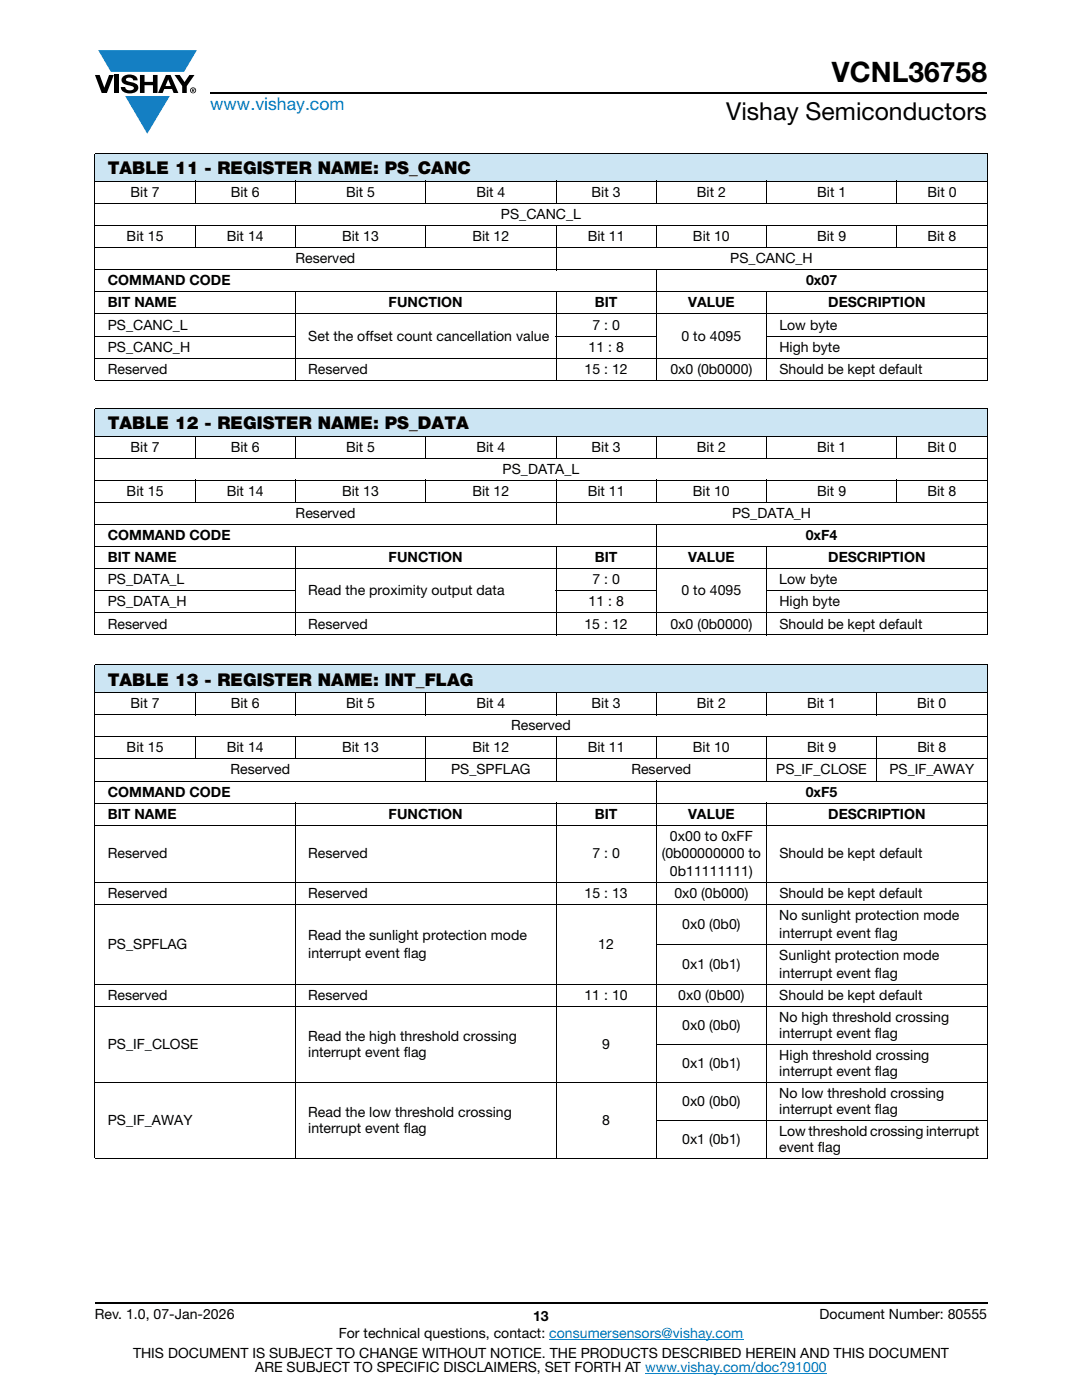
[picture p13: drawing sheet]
<svg xmlns="http://www.w3.org/2000/svg" width="216mm" height="279mm" viewBox="0 0 216 279" stroke-linecap="round" stroke-linejoin="round" font-family="sans-serif">
<defs><g id="words">
<text font-size="5.6" x="166" y="16.4">VCNL36758</text>
<text font-size="4.9" x="144.9" y="24">Vishay Semiconductors</text>
<text font-size="3.5" fill="#007ec4" x="42" y="21.9">www.vishay.com</text>
<g font-size="3.5">
<text x="21.5" y="34.8">TABLE 11 - REGISTER NAME: PS_CANC</text>
<text x="21.5" y="85.6">TABLE 12 - REGISTER NAME: PS_DATA</text>
<text x="21.5" y="136.8">TABLE 13 - REGISTER NAME: INT_FLAG</text>
</g>
<g font-size="2.8">
<text x="26.1" y="39.3">Bit 7</text>
<text x="46" y="39.3">Bit 6</text>
<text x="69.1" y="39.3">Bit 5</text>
<text x="95.1" y="39.3">Bit 4</text>
<text x="118.1" y="39.3">Bit 3</text>
<text x="139.1" y="39.3">Bit 2</text>
<text x="163.1" y="39.3">Bit 1</text>
<text x="185.1" y="39.3">Bit 0</text>
<text x="99.9" y="43.7">PS_CANC_L</text>
<text x="25.3" y="48.1">Bit 15</text>
<text x="45.3" y="48.1">Bit 14</text>
<text x="59" y="52.6">Reserved</text>
<text x="68.3" y="48.1">Bit 13</text>
<text x="94.3" y="48.1">Bit 12</text>
<text x="117.3" y="48.1">Bit 11</text>
<text x="138.3" y="48.1">Bit 10</text>
<text x="145.7" y="52.6">PS_CANC_H</text>
<text x="163.1" y="48.1">Bit 9</text>
<text x="185.1" y="48.1">Bit 8</text>
<text x="21.5" y="57">COMMAND CODE</text>
<text x="160.8" y="57">0x07</text>
<text x="21.5" y="61.4">BIT NAME</text>
<text x="21.5" y="65.8">PS_CANC_L</text>
<text x="77.6" y="61.4">FUNCTION</text>
<text x="118.2" y="65.8">7 : 0</text>
<text x="118.7" y="61.4">BIT</text>
<text x="137.3" y="61.4">VALUE</text>
<text x="155.5" y="65.8">Low byte</text>
<text x="165.3" y="61.4">DESCRIPTION</text>
<text x="21.5" y="70.2">PS_CANC_H</text>
<text x="61.5" y="68">Set the offset count cancellation value</text>
<text x="117.4" y="70.2">11 : 8</text>
<text x="136" y="68">0 to 4095</text>
<text x="155.5" y="70.2">High byte</text>
<text x="21.5" y="74.6">Reserved</text>
<text x="61.5" y="74.6">Reserved</text>
<text x="116.6" y="74.6">15 : 12</text>
<text x="133.8" y="74.6">0x0 (0b0000)</text>
<text x="155.5" y="74.6">Should be kept default</text>
<text x="26.1" y="90.1">Bit 7</text>
<text x="46" y="90.1">Bit 6</text>
<text x="69.1" y="90.1">Bit 5</text>
<text x="95.1" y="90.1">Bit 4</text>
<text x="100.3" y="94.6">PS_DATA_L</text>
<text x="118.1" y="90.1">Bit 3</text>
<text x="139.1" y="90.1">Bit 2</text>
<text x="163.1" y="90.1">Bit 1</text>
<text x="185.1" y="90.1">Bit 0</text>
<text x="25.3" y="99">Bit 15</text>
<text x="45.3" y="99">Bit 14</text>
<text x="68.3" y="99">Bit 13</text>
<text x="94.3" y="99">Bit 12</text>
<text x="117.3" y="99">Bit 11</text>
<text x="138.3" y="99">Bit 10</text>
<text x="163" y="99">Bit 9</text>
<text x="185.1" y="99">Bit 8</text>
<text x="21.5" y="107.8">COMMAND CODE</text>
<text x="59" y="103.4">Reserved</text>
<text x="146.1" y="103.4">PS_DATA_H</text>
<text x="160.8" y="107.8">0xF4</text>
<text x="21.5" y="112.2">BIT NAME</text>
<text x="77.6" y="112.2">FUNCTION</text>
<text x="118.7" y="112.2">BIT</text>
<text x="137.3" y="112.2">VALUE</text>
<text x="165.3" y="112.2">DESCRIPTION</text>
<text x="21.5" y="116.6">PS_DATA_L</text>
<text x="61.5" y="118.8">Read the proximity output data</text>
<text x="118.2" y="116.6">7 : 0</text>
<text x="136" y="118.8">0 to 4095</text>
<text x="155.5" y="116.6">Low byte</text>
<text x="21.5" y="121">PS_DATA_H</text>
<text x="21.5" y="125.4">Reserved</text>
<text x="61.5" y="125.4">Reserved</text>
<text x="116.6" y="125.4">15 : 12</text>
<text x="117.4" y="121">11 : 8</text>
<text x="133.8" y="125.4">0x0 (0b0000)</text>
<text x="155.5" y="125.4">Should be kept default</text>
<text x="155.5" y="121">High byte</text>
<text x="26.1" y="141.3">Bit 7</text>
<text x="46" y="141.3">Bit 6</text>
<text x="69.1" y="141.3">Bit 5</text>
<text x="95.1" y="141.3">Bit 4</text>
<text x="118" y="141.3">Bit 3</text>
<text x="139" y="141.3">Bit 2</text>
<text x="161" y="141.3">Bit 1</text>
<text x="183" y="141.3">Bit 0</text>
<text x="102" y="145.8">Reserved</text>
<text x="25.3" y="150.2">Bit 15</text>
<text x="45.3" y="150.2">Bit 14</text>
<text x="46" y="154.6">Reserved</text>
<text x="68.3" y="150.2">Bit 13</text>
<text x="90" y="154.6">PS_SPFLAG</text>
<text x="94.3" y="150.2">Bit 12</text>
<text x="117.3" y="150.2">Bit 11</text>
<text x="126" y="154.6">Reserved</text>
<text x="138.3" y="150.2">Bit 10</text>
<text x="154.9" y="154.6">PS_IF_CLOSE</text>
<text x="161.1" y="150.2">Bit 9</text>
<text x="177.5" y="154.6">PS_IF_AWAY</text>
<text x="183" y="150.2">Bit 8</text>
<text x="21.5" y="159">COMMAND CODE</text>
<text x="160.8" y="159">0xF5</text>
<text x="21.5" y="163.4">BIT NAME</text>
<text x="77.6" y="163.4">FUNCTION</text>
<text x="118.7" y="163.4">BIT</text>
<text x="133.7" y="167.8">0x00 to 0xFF</text>
<text x="137.3" y="163.4">VALUE</text>
<text x="165.3" y="163.4">DESCRIPTION</text>
<text x="21.5" y="171.3">Reserved</text>
<text x="61.5" y="171.3">Reserved</text>
<text x="118.2" y="171.3">7 : 0</text>
<text x="132" y="171.3">(0b00000000 to</text>
<text x="155.5" y="171.3">Should be kept default</text>
<text x="21.5" y="179.3">Reserved</text>
<text x="61.5" y="179.3">Reserved</text>
<text x="116.6" y="179.3">15 : 13</text>
<text x="133.7" y="174.9">0b11111111)</text>
<text x="134.6" y="179.3">0x0 (0b000)</text>
<text x="155.5" y="179.3">Should be kept default</text>
<text x="136.1" y="185.4">0x0 (0b0)</text>
<text x="155.5" y="183.7">No sunlight protection mode</text>
<text x="21.5" y="189.4">PS_SPFLAG</text>
<text x="61.5" y="187.6">Read the sunlight protection mode</text>
<text x="61.5" y="191.2">interrupt event flag</text>
<text x="119.4" y="189.4">12</text>
<text x="155.5" y="187.2">interrupt event flag</text>
<text x="155.5" y="191.6">Sunlight protection mode</text>
<text x="136.1" y="193.4">0x1 (0b1)</text>
<text x="155.5" y="195.1">interrupt event flag</text>
<text x="21.5" y="199.5">Reserved</text>
<text x="61.5" y="199.5">Reserved</text>
<text x="116.6" y="199.5">11 : 10</text>
<text x="135.3" y="199.5">0x0 (0b00)</text>
<text x="155.5" y="204">No high threshold crossing</text>
<text x="155.5" y="199.5">Should be kept default</text>
<text x="21.5" y="209.3">PS_IF_CLOSE</text>
<text x="61.5" y="207.7">Read the high threshold crossing</text>
<text x="120.2" y="209.3">9</text>
<text x="136.1" y="205.5">0x0 (0b0)</text>
<text x="155.5" y="207.1">interrupt event flag</text>
<text x="61.5" y="210.9">interrupt event flag</text>
<text x="136.1" y="213.1">0x1 (0b1)</text>
<text x="155.5" y="211.5">High threshold crossing</text>
<text x="155.5" y="214.7">interrupt event flag</text>
<text x="136.1" y="220.7">0x0 (0b0)</text>
<text x="155.5" y="219.1">No low threshold crossing</text>
<text x="21.5" y="224.5">PS_IF_AWAY</text>
<text x="61.5" y="222.9">Read the low threshold crossing</text>
<text x="61.5" y="226.1">interrupt event flag</text>
<text x="120.2" y="224.5">8</text>
<text x="155.5" y="222.3">interrupt event flag</text>
<text x="155.5" y="226.7">Low threshold crossing interrupt</text>
<text x="136.1" y="228.3">0x1 (0b1)</text>
<text x="155.5" y="229.9">event flag</text>
<text x="18.9" y="263.3">Rev. 1.0, 07-Jan-2026</text>
<text x="106.4" y="263.6">13</text>
<text x="163.6" y="263.3">Document Number: 80555</text>
<text x="67.6" y="267.1">For technical questions, contact: consumersensors@vishay.com</text>
<text x="26.5" y="271">THIS DOCUMENT IS SUBJECT TO CHANGE WITHOUT NOTICE. THE PRODUCTS DESCRIBED HEREIN AND THIS DOCUMENT</text>
<text x="50.9" y="273.8">ARE SUBJECT TO SPECIFIC DISCLAIMERS, SET FORTH AT www.vishay.com/doc?91000</text>
</g>
</g></defs>
<g fill="#147fc3">
<path d="M19.6 10h19.7l-2.6 4.3h-1.1h-13.5z"/>
<path d="M25 19.2h8.9l-4.5 7.5z"/>
</g>
<g fill="#000">
<path d="M18.9 15h1l.9 2.5 1-2.5h.9l-1.4 3.6h-1zM22.9 15h.9v3.6h-.9zM24.6 15.3a2.1 2.1 0 0 1 2.8 .3l.1 .4h-.9a.79 .79 0 0 0-.7-.5 .79 .79 0 0 0-.8 .4l.3 .3 1 .2a1.08 1.08 0 0 1 1.2 1 1.08 1.08 0 0 1-1.1 1.2 1.73 1.73 0 0 1-2.4-1.2h.9a.96 .96 0 0 0 .8 .6 .96 .96 0 0 0 .9-.4 1.31 1.31 0 0 0-1.2-.6 1.03 1.03 0 0 1-1.1-.6 1.03 1.03 0 0 1 .2-1.1zM27.9 15h.9v1.3h1.7v-1.3h.9v3.6h-.9v-1.6h-1.7v1.6h-.9zM34.8 15h1.1l.9 1.4 1-1.4h1l-1.5 2.2v1.4h-.9v-1.4z"/>
<path d="M33.6 15.9l.5 1.3h-1.1zM33.1 15l-1.6 3.6h1l.3-.8h1.5l.3 .8h1l-1.6-3.6z"/>
<path d="M38.4 17.8h.2v.2h-.2zM38.3 17.7v.7h.1v-.3l.4 .3-.2-.3 .2-.2-.1-.2z"/>
<path d="M38.1 18a.46 .46 0 0 1 .9 0 .46 .46 0 0 1-.9 0zM37.9 18a.6 .6 0 0 0 1.2 0 .6 .6 0 0 0-1.2 0z"/>
</g>
<path d="M42 18.6h155M18.9 260h178.1" fill="none" stroke="#000" stroke-width=".36"/>
<path d="M109.6 267.3h38.7M128.7 274h36.3" fill="none" stroke="#007ec4" stroke-width=".2"/>
<g fill="#cce5f3">
<path d="M18.9 30.7h178.1v5.5h-178.1z"/>
<path d="M18.9 81.5h178.1v5.5h-178.1z"/>
<path d="M18.9 132.7h178.1v5.5h-178.1z"/>
</g>
<g fill="none" stroke="#000" stroke-width=".2">
<path d="M18.9 30.7h178.1M18.9 36.2h178.1M18.9 30.8v45M38.9 36.1v4.6M58.9 36.1v4.6M84.9 36.1v4.6M111 36.1v4.6M131 36.1v4.6M153 36.1v4.6M178.9 36.1v4.6M197 30.8v45M18.9 40.6h178.1"/>
<path d="M18.9 45h178.1M18.9 49.4h178.1M18.9 53.8h178.1M18.9 58.3h178.1M38.9 44.9v4.6M58.9 44.9v4.6M58.9 58.2v17.8M84.9 44.9v4.6M111 44.9v9M111 58.2v17.8M131 44.9v4.6M131 53.7v22.3"/>
<path d="M153 44.9v4.6M153 58.2v17.8M178.9 44.9v4.6M18.9 62.7h178.1M18.9 67.1h40.1M18.9 71.5h178.1M18.9 75.9h178.1M110.9 67.1h20.1M152.9 67.1h44.1M18.9 81.5h178.1M18.9 87h178.1M18.9 91.4h178.1"/>
<path d="M18.9 95.9h178.1M18.9 81.6v45M38.9 87v4.5M38.9 95.8v4.6M58.9 87v4.5M58.9 95.8v4.6M84.9 87v4.5M84.9 95.8v4.6M111 87v4.5M111 95.8v9M131 87v4.5M131 95.8v4.6"/>
<path d="M153 87v4.5M153 95.8v4.6M178.9 87v4.5M178.9 95.8v4.6M197 81.6v45M18.9 100.3h178.1M18.9 104.7h178.1M18.9 109.1h178.1M18.9 113.5h178.1M18.9 117.9h40.1M58.9 109v17.8M110.9 117.9h20.1"/>
<path d="M111 109v17.8M131 104.6v22.2M152.9 117.9h44.1M153 109v17.8M18.9 122.3h178.1M18.9 126.7h178.1M18.9 132.7h178.1M18.9 138.2h178.1M18.9 132.8v98.3M38.9 138.1v4.6M58.9 138.1v4.6M84.9 138.1v4.6"/>
<path d="M111 138.1v4.6M131 138.1v4.6M153 138.1v4.6M174.9 138.1v4.6M197 132.8v98.3M18.9 142.6h178.1M18.9 147h178.1M18.9 151.4h178.1M18.9 155.9h178.1M38.9 147v4.5M58.9 147v4.5M84.9 147v9"/>
<path d="M111 147v9M131 147v4.5M131 155.8v75.5M153 147v9M174.9 147v9M18.9 160.3h178.1M18.9 164.7h178.1M18.9 176.1h178.1M58.9 160.2v71.1M111 160.2v71.1M153 160.2v71.1M18.9 180.6h178.1"/>
<path d="M18.9 196.4h178.1M130.9 188.5h66.1M18.9 200.9h178.1M18.9 216h178.1M130.9 208.4h66.1M18.9 231.2h178.1M130.9 223.6h66.1"/>
</g>
<use href="#words"/>
</svg>
